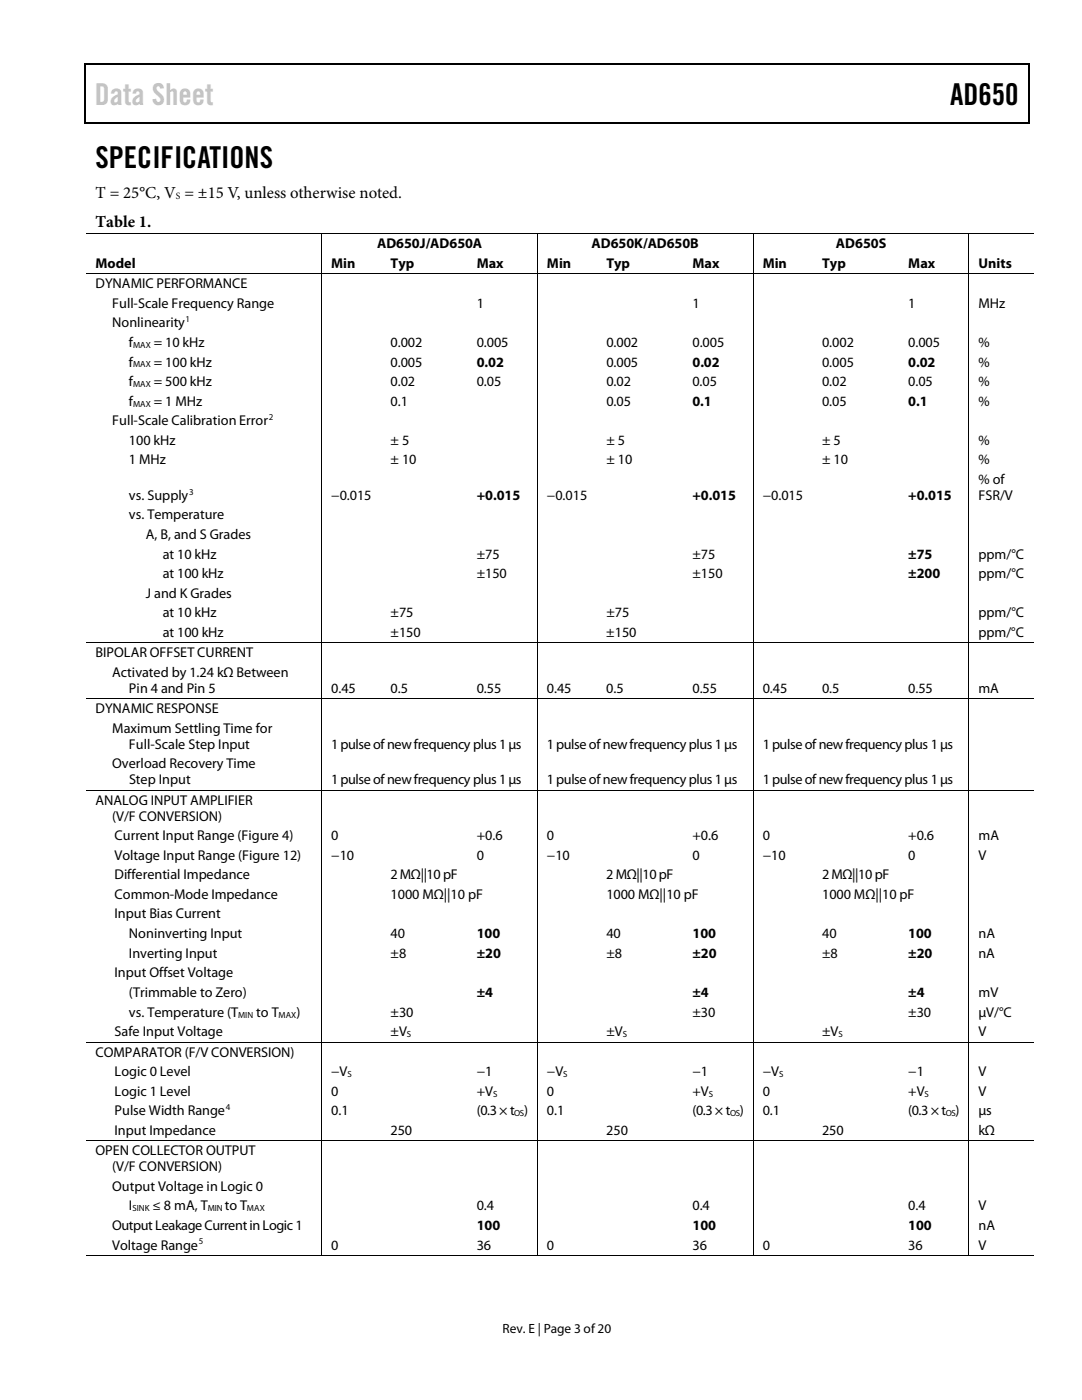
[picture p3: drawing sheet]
<svg xmlns="http://www.w3.org/2000/svg" width="216mm" height="279mm" viewBox="0 0 216 279" stroke-linecap="round" stroke-linejoin="round" font-family="sans-serif">
<defs><g id="words">
<text font-size="6" fill="#c1c1c1" x="18.9" y="20.9">Data Sheet</text>
<g font-size="6">
<text x="189.6" y="20.9">AD650</text>
<text x="19" y="33.6">SPECIFICATIONS</text>
</g>
<g font-size="3.3">
<text x="19" y="39.5">T = 25°C, V = ±15 V, unless otherwise noted.</text>
<text x="19" y="45.3">Table 1.</text>
</g>
<g font-size="2.8">
<text x="19" y="53.4">Model</text>
<text x="66.1" y="53.4">Min</text>
<text x="75.2" y="49.5">AD650J/AD650A</text>
<text x="77.9" y="53.4">Typ</text>
<text x="95.1" y="53.4">Max</text>
<text x="109.1" y="53.4">Min</text>
<text x="118" y="49.5">AD650K/AD650B</text>
<text x="121" y="53.4">Typ</text>
<text x="138.2" y="53.4">Max</text>
<text x="152.2" y="53.4">Min</text>
<text x="164" y="53.4">Typ</text>
<text x="166.8" y="49.5">AD650S</text>
<text x="181.2" y="53.4">Max</text>
<text x="195.2" y="53.4">Units</text>
<text x="19" y="57.5">DYNAMIC PERFORMANCE</text>
<text x="22.4" y="61.4">Full-Scale Frequency Range</text>
<text x="22.4" y="65.3">Nonlinearity</text>
<text x="95.1" y="61.4">1</text>
<text x="138.2" y="61.4">1</text>
<text x="181.2" y="61.4">1</text>
<text x="195.2" y="61.4">MHz</text>
<text x="25.7" y="69.2">f</text>
<text x="30.7" y="69.2">= 10 kHz</text>
<text x="77.9" y="69.2">0.002</text>
<text x="95.1" y="69.2">0.005</text>
<text x="121" y="69.2">0.002</text>
<text x="138.2" y="69.2">0.005</text>
<text x="164" y="69.2">0.002</text>
<text x="181.2" y="69.2">0.005</text>
<text x="195.2" y="69.2">%</text>
<text x="25.7" y="73.2">f</text>
<text x="25.7" y="77">f</text>
<text x="30.7" y="73.2">= 100 kHz</text>
<text x="30.7" y="77">= 500 kHz</text>
<text x="77.9" y="73.2">0.005</text>
<text x="77.9" y="77">0.02</text>
<text x="95.1" y="77">0.05</text>
<text x="95.1" y="73.2">0.02</text>
<text x="121" y="77">0.02</text>
<text x="121" y="73.2">0.005</text>
<text x="138.2" y="77">0.05</text>
<text x="138.2" y="73.2">0.02</text>
<text x="164" y="77">0.02</text>
<text x="164" y="73.2">0.005</text>
<text x="181.2" y="77">0.05</text>
<text x="181.2" y="73.2">0.02</text>
<text x="195.2" y="77">%</text>
<text x="195.2" y="73.2">%</text>
<text x="25.7" y="81">f</text>
<text x="30.7" y="81">= 1 MHz</text>
<text x="77.9" y="81">0.1</text>
<text x="121" y="81">0.05</text>
<text x="138.2" y="81">0.1</text>
<text x="164" y="81">0.05</text>
<text x="181.2" y="81">0.1</text>
<text x="195.2" y="81">%</text>
<text x="22.4" y="84.9">Full-Scale Calibration Error</text>
<text x="25.7" y="88.8">100 kHz</text>
<text x="77.9" y="88.8">± 5</text>
<text x="121" y="88.8">± 5</text>
<text x="164" y="88.8">± 5</text>
<text x="195.2" y="88.8">%</text>
<text x="25.7" y="92.7">1 MHz</text>
<text x="77.9" y="92.7">± 10</text>
<text x="121" y="92.7">± 10</text>
<text x="164" y="92.7">± 10</text>
<text x="195.2" y="92.7">%</text>
<text x="25.7" y="99.8">vs. Supply</text>
<text x="66.1" y="99.8">−0.015</text>
<text x="95.1" y="99.7">+0.015</text>
<text x="109.1" y="99.8">−0.015</text>
<text x="138.2" y="99.7">+0.015</text>
<text x="152.2" y="99.8">−0.015</text>
<text x="181.2" y="99.7">+0.015</text>
<text x="195.2" y="96.5">% of</text>
<text x="195.2" y="99.7">FSR/V</text>
<text x="25.7" y="103.7">vs. Temperature</text>
<text x="29.1" y="107.6">A, B, and S Grades</text>
<text x="32.5" y="111.5">at 10 kHz</text>
<text x="95.1" y="111.5">±75</text>
<text x="138.2" y="111.5">±75</text>
<text x="181.2" y="111.5">±75</text>
<text x="195.2" y="111.5">ppm/°C</text>
<text x="29.1" y="119.3">J and K Grades</text>
<text x="32.5" y="115.4">at 100 kHz</text>
<text x="95.1" y="115.4">±150</text>
<text x="138.2" y="115.4">±150</text>
<text x="181.2" y="115.4">±200</text>
<text x="195.2" y="115.4">ppm/°C</text>
<text x="32.5" y="123.2">at 10 kHz</text>
<text x="77.9" y="123.2">±75</text>
<text x="121" y="123.2">±75</text>
<text x="195.2" y="123.2">ppm/°C</text>
<text x="19" y="131.2">BIPOLAR OFFSET CURRENT</text>
<text x="32.5" y="127.1">at 100 kHz</text>
<text x="77.9" y="127.1">±150</text>
<text x="121" y="127.1">±150</text>
<text x="195.2" y="127.1">ppm/°C</text>
<text x="22.4" y="135">Activated by 1.24 kΩ Between</text>
<text x="19" y="142.4">DYNAMIC RESPONSE</text>
<text x="25.7" y="138.3">Pin 4 and Pin 5</text>
<text x="66.1" y="138.3">0.45</text>
<text x="77.9" y="138.3">0.5</text>
<text x="95.1" y="138.3">0.55</text>
<text x="109.1" y="138.3">0.45</text>
<text x="121" y="138.3">0.5</text>
<text x="138.2" y="138.3">0.55</text>
<text x="152.2" y="138.3">0.45</text>
<text x="164" y="138.3">0.5</text>
<text x="181.2" y="138.3">0.55</text>
<text x="195.2" y="138.3">mA</text>
<text x="22.4" y="146.2">Maximum Settling Time for</text>
<text x="25.7" y="149.4">Full-Scale Step Input</text>
<text x="66.1" y="149.5">1pulse of new frequency plus 1μs</text>
<text x="109.1" y="149.5">1 pulse of new frequency plus 1μs</text>
<text x="152.2" y="149.5">1 pulse of new frequency plus 1μs</text>
<text x="22.4" y="153.3">Overload Recovery Time</text>
<text x="19" y="160.6">ANALOG INPUT AMPLIFIER</text>
<text x="25.7" y="156.5">Step Input</text>
<text x="66.1" y="156.5">1 pulse of new frequency plus 1μs</text>
<text x="109.1" y="156.5">1 pulse of new frequency plus 1μs</text>
<text x="152.2" y="156.5">1 pulse of new frequency plus 1μs</text>
<text x="22.4" y="163.8">(V/F CONVERSION)</text>
<text x="22.9" y="167.7">Current Input Range (Figure 4)</text>
<text x="66.1" y="167.7">0</text>
<text x="95.1" y="167.7">+0.6</text>
<text x="109.1" y="167.7">0</text>
<text x="138.2" y="167.7">+0.6</text>
<text x="152.2" y="167.7">0</text>
<text x="181.2" y="167.7">+0.6</text>
<text x="195.2" y="167.7">mA</text>
<text x="22.9" y="171.6">Voltage Input Range (Figure 12)</text>
<text x="66.1" y="171.6">−10</text>
<text x="95.1" y="171.6">0</text>
<text x="109.1" y="171.6">−10</text>
<text x="138.2" y="171.6">0</text>
<text x="152.2" y="171.6">−10</text>
<text x="181.2" y="171.6">0</text>
<text x="195.2" y="171.6">V</text>
<text x="22.9" y="175.5">Differential Impedance</text>
<text x="22.9" y="179.4">Common-Mode Impedance</text>
<text x="77.9" y="175.5">2MΩ||10pF</text>
<text x="77.9" y="179.4">1000 MΩ||10 pF</text>
<text x="121" y="175.5">2MΩ||10pF</text>
<text x="121" y="179.4">1000 MΩ||10 pF</text>
<text x="164" y="175.5">2MΩ||10pF</text>
<text x="164" y="179.4">1000 MΩ||10 pF</text>
<text x="22.9" y="183.3">Input Bias Current</text>
<text x="25.7" y="187.2">Noninverting Input</text>
<text x="25.7" y="191.2">Inverting Input</text>
<text x="77.9" y="187.2">40</text>
<text x="77.9" y="191.2">±8</text>
<text x="95.1" y="191.2">±20</text>
<text x="95.1" y="187.2">100</text>
<text x="121" y="191.2">±8</text>
<text x="121" y="187.2">40</text>
<text x="138.2" y="191.2">±20</text>
<text x="138.2" y="187.2">100</text>
<text x="164" y="191.2">±8</text>
<text x="164" y="187.2">40</text>
<text x="181.2" y="191.2">±20</text>
<text x="181.2" y="187.2">100</text>
<text x="195.2" y="191.2">nA</text>
<text x="195.2" y="187.2">nA</text>
<text x="22.9" y="195.1">Input Offset Voltage</text>
<text x="25.7" y="199">(Trimmable to Zero)</text>
<text x="25.7" y="202.9">vs. Temperature (T</text>
<text x="51.1" y="202.9">to T</text>
<text x="59.1" y="202.9">)</text>
<text x="77.9" y="202.9">±30</text>
<text x="95.1" y="199">±4</text>
<text x="138.2" y="199">±4</text>
<text x="138.2" y="202.9">±30</text>
<text x="181.2" y="199">±4</text>
<text x="181.2" y="202.9">±30</text>
<text x="195.2" y="199">mV</text>
<text x="195.2" y="202.9">µV/°C</text>
<text x="22.9" y="206.8">Safe Input Voltage</text>
<text x="77.9" y="206.8">±V</text>
<text x="121" y="206.8">±V</text>
<text x="164" y="206.8">±V</text>
<text x="195.2" y="206.8">V</text>
<text x="19" y="210.9">COMPARATOR (F/V CONVERSION)</text>
<text x="22.9" y="214.8">Logic 0 Level</text>
<text x="66.1" y="214.8">−V</text>
<text x="95.1" y="214.8">−1</text>
<text x="109.1" y="214.8">−V</text>
<text x="138.2" y="214.8">−1</text>
<text x="152.2" y="214.8">−V</text>
<text x="181.2" y="214.8">−1</text>
<text x="195.2" y="214.8">V</text>
<text x="22.9" y="218.7">Logic 1 Level</text>
<text x="66.1" y="218.7">0</text>
<text x="95.1" y="218.7">+V</text>
<text x="109.1" y="218.7">0</text>
<text x="138.2" y="218.7">+V</text>
<text x="152.2" y="218.7">0</text>
<text x="181.2" y="218.7">+V</text>
<text x="195.2" y="218.7">V</text>
<text x="22.9" y="222.6">Pulse Width Range</text>
<text x="22.9" y="226.5">Input Impedance</text>
<text x="66.1" y="222.6">0.1</text>
<text x="77.9" y="226.5">250</text>
<text x="95.1" y="222.6">(0.3×t )</text>
<text x="109.1" y="222.6">0.1</text>
<text x="121" y="226.5">250</text>
<text x="138.2" y="222.6">(0.3×t )</text>
<text x="152.2" y="222.6">0.1</text>
<text x="164" y="226.5">250</text>
<text x="181.2" y="222.6">(0.3×t )</text>
<text x="195.2" y="226.5">kΩ</text>
<text x="195.2" y="222.6">µs</text>
<text x="19" y="230.5">OPEN COLLECTOR OUTPUT</text>
<text x="22.4" y="233.7">(V/F CONVERSION)</text>
<text x="22.4" y="237.7">Output Voltage in Logic 0</text>
<text x="22.4" y="245.5">OutputLeakageCurrentinLogic1</text>
<text x="25.7" y="241.6">I</text>
<text x="30.4" y="241.6">≤ 8 mA, T</text>
<text x="44.8" y="241.6">to T</text>
<text x="95.1" y="245.5">100</text>
<text x="95.1" y="241.6">0.4</text>
<text x="138.2" y="241.6">0.4</text>
<text x="138.2" y="245.5">100</text>
<text x="181.2" y="241.6">0.4</text>
<text x="181.2" y="245.5">100</text>
<text x="195.2" y="241.6">V</text>
<text x="195.2" y="245.5">nA</text>
<text x="22.4" y="249.4">Voltage Range</text>
<text x="66.1" y="249.4">0</text>
<text x="95.1" y="249.4">36</text>
<text x="109.1" y="249.4">0</text>
<text x="138.2" y="249.4">36</text>
<text x="152.2" y="249.4">0</text>
<text x="181.2" y="249.4">36</text>
<text x="195.2" y="249.4">V</text>
</g>
<text font-size="2.7" x="100.3" y="266">Rev. E | Page 3 of20</text>
<text font-size="1.9" x="35.1" y="39.7">S</text>
<g font-size="1.8">
<text x="37" y="64.2">1</text>
<text x="26.6" y="69.4">MAX</text>
<text x="26.6" y="73.3">MAX</text>
<text x="26.6" y="77.2">MAX</text>
<text x="26.6" y="81.2">MAX</text>
<text x="53.6" y="83.8">2</text>
<text x="37.7" y="98.7">3</text>
<text x="47.5" y="203.1">MIN</text>
<text x="55.6" y="203.1">MAX</text>
<text x="81.2" y="207">S</text>
<text x="124.2" y="207">S</text>
<text x="167.3" y="207">S</text>
<text x="69.3" y="215">S</text>
<text x="112.4" y="215">S</text>
<text x="155.4" y="215">S</text>
<text x="45.1" y="221.5">4</text>
<text x="98.4" y="218.9">S</text>
<text x="141.4" y="218.9">S</text>
<text x="184.5" y="218.9">S</text>
<text x="102.6" y="222.8">OS</text>
<text x="145.7" y="222.8">OS</text>
<text x="188.7" y="222.8">OS</text>
<text x="26.4" y="241.7">SINK</text>
<text x="41.4" y="241.7">MIN</text>
<text x="49.3" y="241.7">MAX</text>
<text x="39.7" y="248.3">5</text>
</g>
</g></defs>
<g fill="#000">
<path d="M16.9 12.7h.2v1h-.2zM16.9 12.7h.2v.3h-.2zM82.5 12.7h.3v.3h-.3zM205.1 12.7h.3v1h-.3zM205.1 12.7h.3v.3h-.3zM16.9 24.4h.2v.2h-.2zM82.3 24.4h.2v.2h-.2zM205.1 24.4h.3v.2h-.3zM64.1 46.4h.2v.2h-.2zM64.1 54.5h.2v.2h-.2zM76 54.5h.2v.2h-.2zM93.2 54.5h.2v.2h-.2z"/>
<path d="M107.1 46.4h.2v.2h-.2zM107.1 54.5h.2v.2h-.2zM119.1 54.5h.2v.2h-.2zM136.3 54.5h.1v.2h-.1zM150.2 46.4h.2v.2h-.2zM150.2 54.5h.2v.2h-.2zM162.1 54.5h.2v.2h-.2zM179.3 54.5h.2v.2h-.2zM193.3 46.4h.1v.2h-.1zM193.3 54.5h.1v.2h-.1zM64.1 128.2h.2v.2h-.2zM64.1 139.4h.2v.1h-.2z"/>
<path d="M76 128.2h.2v.2h-.2zM76 139.4h.2v.1h-.2zM93.2 128.2h.2v.2h-.2zM93.2 139.4h.2v.1h-.2zM107.1 128.2h.2v.2h-.2zM107.1 139.4h.2v.1h-.2zM119.1 128.2h.2v.2h-.2zM119.1 139.4h.2v.1h-.2zM136.3 128.2h.1v.2h-.1zM136.3 139.4h.1v.1h-.1zM150.2 128.2h.2v.2h-.2zM150.2 139.4h.2v.1h-.2z"/>
<path d="M162.1 128.2h.2v.2h-.2zM162.1 139.4h.2v.1h-.2zM179.3 128.2h.2v.2h-.2zM179.3 139.4h.2v.1h-.2zM193.3 128.2h.1v.2h-.1zM193.3 139.4h.1v.1h-.1zM64.1 157.6h.2v.2h-.2zM76 157.6h.2v.2h-.2zM93.2 157.6h.2v.2h-.2zM107.1 157.6h.2v.2h-.2zM119.1 157.6h.2v.2h-.2zM136.3 157.6h.1v.2h-.1z"/>
<path d="M150.2 157.6h.2v.2h-.2zM162.1 157.6h.2v.2h-.2zM179.3 157.6h.2v.2h-.2zM193.3 157.6h.1v.2h-.1zM64.1 207.9h.2v.2h-.2zM76 207.9h.2v.2h-.2zM93.2 207.9h.2v.2h-.2zM107.1 207.9h.2v.2h-.2zM119.1 207.9h.2v.2h-.2zM136.3 207.9h.1v.2h-.1zM150.2 207.9h.2v.2h-.2zM162.1 207.9h.2v.2h-.2z"/>
<path d="M179.3 207.9h.2v.2h-.2zM193.3 207.9h.1v.2h-.1zM64.1 227.5h.2v.2h-.2zM76 227.5h.2v.2h-.2zM93.2 227.5h.2v.2h-.2zM107.1 227.5h.2v.2h-.2zM119.1 227.5h.2v.2h-.2zM136.3 227.5h.1v.2h-.1zM150.2 227.5h.2v.2h-.2zM162.1 227.5h.2v.2h-.2zM179.3 227.5h.2v.2h-.2zM193.3 227.5h.1v.2h-.1z"/>
<path d="M64.1 250.4h.2v.2h-.2zM64.3 250.4h.1v.2h-.1zM76 250.4h.2v.2h-.2zM93.2 250.4h.2v.2h-.2zM107.1 250.4h.2v.2h-.2zM107.3 250.4h.2v.2h-.2zM119.1 250.4h.2v.2h-.2zM136.3 250.4h.1v.2h-.1zM150.2 250.4h.2v.2h-.2zM150.4 250.4h.1v.2h-.1zM162.1 250.4h.2v.2h-.2zM179.3 250.4h.2v.2h-.2z"/>
<path d="M193.3 250.4h.1v.2h-.1zM193.4 250.4h.2v.2h-.2z"/>
</g>
<path d="M17 13.7v10.7M17.1 12.8h65.4M82.8 12.8h122.3M205.2 13.7v10.7M17.1 24.5h188" fill="none" stroke="#000" stroke-width=".25"/>
<g fill="none" stroke="#000" stroke-width=".2">
<path d="M17.1 46.5h47M17.1 54.6h47M64.2 46.6v7.9M64.2 54.7v73.5M64.3 46.5h42.8M64.3 54.6h11.7M76.2 54.6h17M93.4 54.6h13.7M107.2 46.6v7.9M107.2 54.7v73.5M107.3 46.5h42.9M107.3 54.6h11.8"/>
<path d="M119.3 54.6h17M136.4 54.6h13.8M150.3 46.6v7.9M150.3 54.7v73.5M150.4 46.5h42.9M150.4 54.6h11.7M162.3 54.6h17M179.5 54.6h13.8M193.3 46.6v7.9M193.3 54.7v73.5M193.4 46.5h12.8M193.4 54.6h12.8"/>
<path d="M17.1 128.3h47M17.1 139.4h47M64.2 128.4v11M64.2 139.5v18.1M64.3 128.3h11.7M64.3 139.4h11.7M76.2 128.3h17M76.2 139.4h17M93.4 128.3h13.7M93.4 139.4h13.7M107.2 128.4v11M107.2 139.5v18.1"/>
<path d="M107.3 128.3h11.8M107.3 139.4h11.8M119.3 128.3h17M119.3 139.4h17M136.4 128.3h13.8M136.4 139.4h13.8M150.3 128.4v11M150.3 139.5v18.1M150.4 128.3h11.7M150.4 139.4h11.7M162.3 128.3h17M162.3 139.4h17"/>
<path d="M179.5 128.3h13.8M179.5 139.4h13.8M193.3 128.4v11M193.3 139.5v18.1M193.4 128.3h12.8M193.4 139.4h12.8M17.1 157.7h47M64.2 157.8v50.1M64.3 157.7h11.7M76.2 157.7h17M93.4 157.7h13.7M107.2 157.8v50.1"/>
<path d="M107.3 157.7h11.8M119.3 157.7h17M136.4 157.7h13.8M150.3 157.8v50.1M150.4 157.7h11.7M162.3 157.7h17M179.5 157.7h13.8M193.3 157.8v50.1M193.4 157.7h12.8M17.1 208h47M64.2 208.1v19.4M64.3 208h11.7"/>
<path d="M76.2 208h17M93.4 208h13.7M107.2 208.1v19.4M107.3 208h11.8M119.3 208h17M136.4 208h13.8M150.3 208.1v19.4M150.4 208h11.7M162.3 208h17M179.5 208h13.8M193.3 208.1v19.4M193.4 208h12.8"/>
<path d="M17.1 227.6h47M64.2 227.7v22.7M64.3 227.6h11.7M76.2 227.6h17M93.4 227.6h13.7M107.2 227.7v22.7M107.3 227.6h11.8M119.3 227.6h17M136.4 227.6h13.8M150.3 227.7v22.7M150.4 227.6h11.7M162.3 227.6h17"/>
<path d="M179.5 227.6h13.8M193.3 227.7v22.7M193.4 227.6h12.8M17.1 250.5h47M64.4 250.5h11.6M76.2 250.5h17M93.4 250.5h13.7M107.5 250.5h11.6M119.3 250.5h17M136.4 250.5h13.8M150.5 250.5h11.6M162.3 250.5h17"/>
<path d="M179.5 250.5h13.8M193.6 250.5h12.6"/>
</g>
<use href="#words"/>
</svg>
